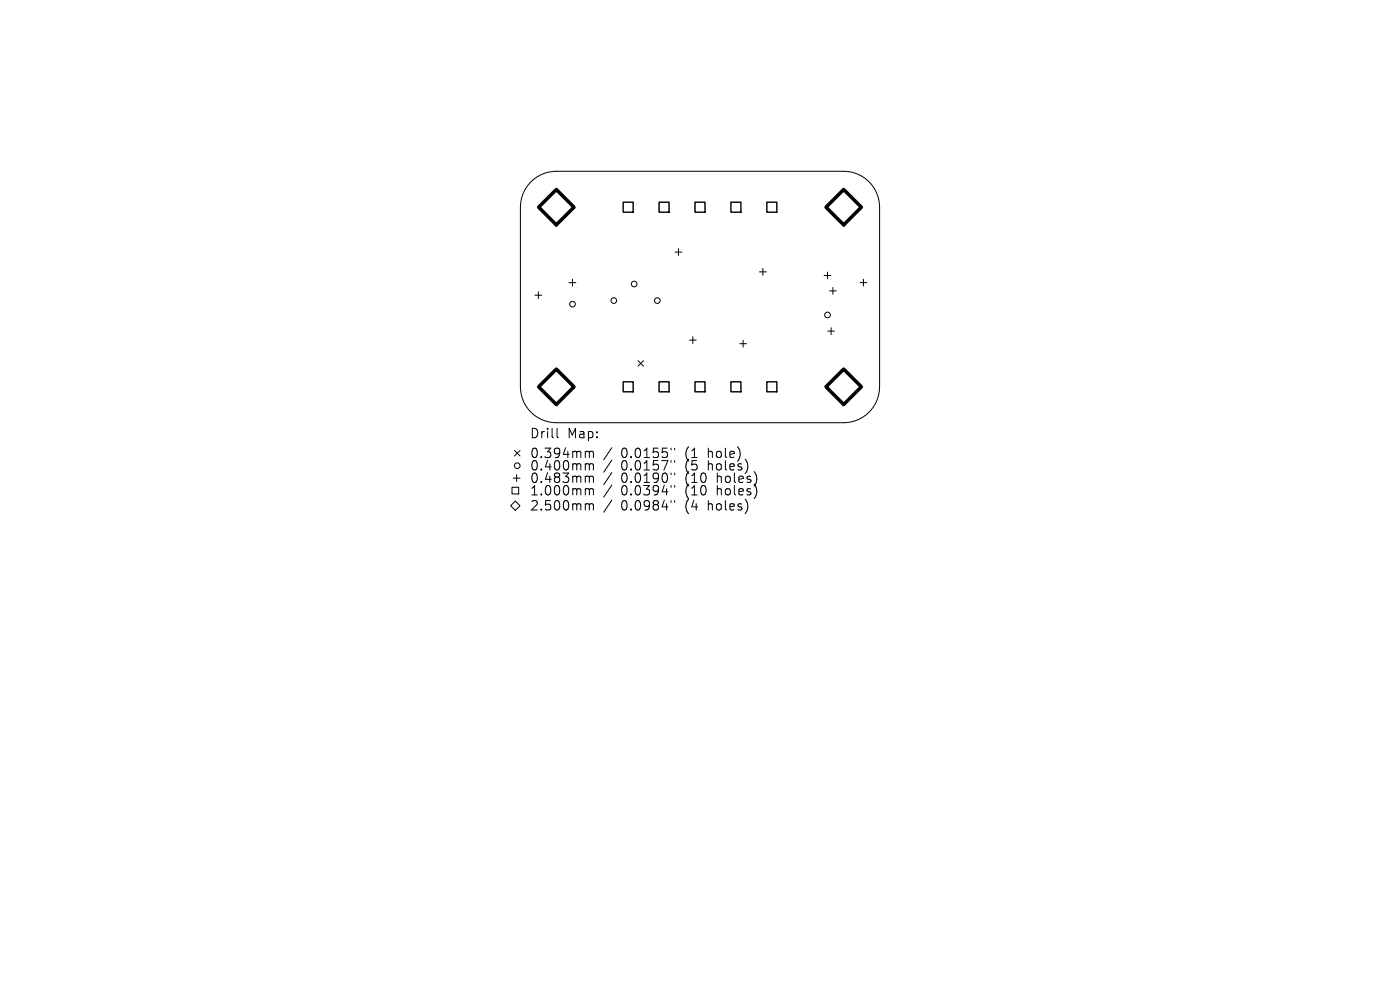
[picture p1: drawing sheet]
<svg xmlns="http://www.w3.org/2000/svg" width="297mm" height="210mm" viewBox="0 0 297 210" stroke-linecap="round" stroke-linejoin="round" font-family="sans-serif">
<defs><g id="words">
<g font-size="2.8">
<text x="112.3" y="93.2">Drill</text>
<text x="120.3" y="93.2">Map:</text>
<text x="112.3" y="97.4">0.394mm</text>
<text x="112.3" y="100.1">0.400mm</text>
<text x="131.8" y="97.4">0.0155&quot;</text>
<text x="131.8" y="100.1">0.0157&quot;</text>
<text x="145.5" y="97.4">(1</text>
<text x="145.5" y="100.1">(5</text>
<text x="150.5" y="97.4">hole)</text>
<text x="150.5" y="100.1">holes)</text>
<text x="112.3" y="102.7">0.483mm</text>
<text x="112.3" y="105.4">1.000mm</text>
<text x="131.8" y="102.7">0.0190&quot;</text>
<text x="131.8" y="105.4">0.0394&quot;</text>
<text x="145.5" y="102.7">(10</text>
<text x="145.5" y="105.4">(10</text>
<text x="152.4" y="102.7">holes)</text>
<text x="152.4" y="105.4">holes)</text>
<text x="112.3" y="108.6">2.500mm</text>
<text x="131.8" y="108.6">0.0984&quot;</text>
<text x="145.5" y="108.6">(4</text>
<text x="150.5" y="108.6">holes)</text>
</g>
</g></defs>
<g fill="none" stroke="#000" stroke-width=".21">
<path d="M112.5 38.7a7.6 7.6 0 0 1 5.5-2.4h61a7.6 7.6 0 0 1 7.6 7.7v38.1a7.6 7.6 0 0 1-7.6 7.6h-61a7.6 7.6 0 0 1-7.6-7.6v-38.1a7.6 7.6 0 0 1 2.1-5.3zM120.7 60h1.5M121.5 59.2v1.5M143.2 53.5h1.5M143.9 52.8v1.4M161.1 57.7h1.5M161.8 56.9v1.5M174.8 58.4h1.5M175.6 57.7v1.5M182.4 60h1.5M183.2 59.2v1.5M113.5 62.6h1.4"/>
<path d="M114.2 61.9v1.4M135.3 76.5l1.2 1.2M136.5 76.5l-1.2 1.2M146.3 72.1h1.4M147 71.4v1.5M156.9 72.9h1.5M157.6 72.2v1.4M175.6 70.2h1.4M176 61.7h1.4M176.3 69.5v1.5M176.7 61v1.4M109.1 95.6l1.2 1.1"/>
<path d="M110.3 95.6l-1.2 1.1M118.2 90.9v1.7l.3 .3M124.5 95.7l.4 .1 .1 .2M124.5 98.4h.2l.3 .3M125 96l.3-.3 .5 .1 .1 1.3M125 96v1.1M125 98.7v1M125 98.7l.3-.3 .5 .1 .1 1.2M129.8 95l-1.7 2.5M129.8 97.6l-1.7 2.6M142.4 95.1v.3M142.4 97.7v.4"/>
<path d="M143.1 95.1v.3M143.1 97.7v.4M108.3 107.3l1-1 1 1-1 1zM108.6 103.4h1.4v1.4h-1.4zM108.9 101.4h1.4M109.6 100.7v1.5M124.5 101l.4 .1 .1 .2M124.5 103.7l.4 .1 .1 .1M124.5 106.9h.2l.3 .2M125 101.3v1M125 103.9v1.1M125 107.1v1.1"/>
<path d="M125 101.3l.3-.3 .5 .1 .1 1.2M125 103.9l.3-.2 .5 .1 .1 1.2M125 107.1l.3-.2 .5 .1 .1 1.2M129.8 100.2l-1.7 2.6M129.8 102.9l-1.7 2.6M129.8 106.1l-1.7 2.6M142.4 100.3v.4M142.4 103v.4M142.4 106.2v.4M143.1 100.3v.4M143.1 103v.4M143.1 106.2v.4"/>
<circle cx="121.5" cy="64.5" r=".6"/>
<circle cx="130.2" cy="63.8" r=".6"/>
<circle cx="134.5" cy="60.2" r=".6"/>
<circle cx="139.4" cy="63.8" r=".6"/>
<circle cx="175.6" cy="66.8" r=".6"/>
<circle cx="109.7" cy="98.8" r=".6"/>
</g>
<path d="M132.2 42.9h2.1v2.1h-2.1zM139.8 42.9h2.1v2.1h-2.1zM147.4 42.9h2.2v2.1h-2.2zM155.1 42.9h2.1v2.1h-2.1zM162.7 42.9h2.1v2.1h-2.1zM132.2 81h2.1v2.1h-2.1zM139.8 81h2.1v2.1h-2.1zM147.4 81h2.2v2.1h-2.2zM155.1 81h2.1v2.1h-2.1zM162.7 81h2.1v2.1h-2.1z" fill="none" stroke="#000" stroke-width=".3"/>
<path d="M114.3 44l3.7-3.8 3.8 3.8-3.8 3.7zM175.2 44l3.8-3.8 3.7 3.8-3.7 3.7zM114.3 82.1l3.7-3.8 3.8 3.8-3.8 3.7zM175.2 82.1l3.8-3.8 3.7 3.8-3.7 3.7z" fill="none" stroke="#000" stroke-width=".75"/>
<use href="#words"/>
</svg>
